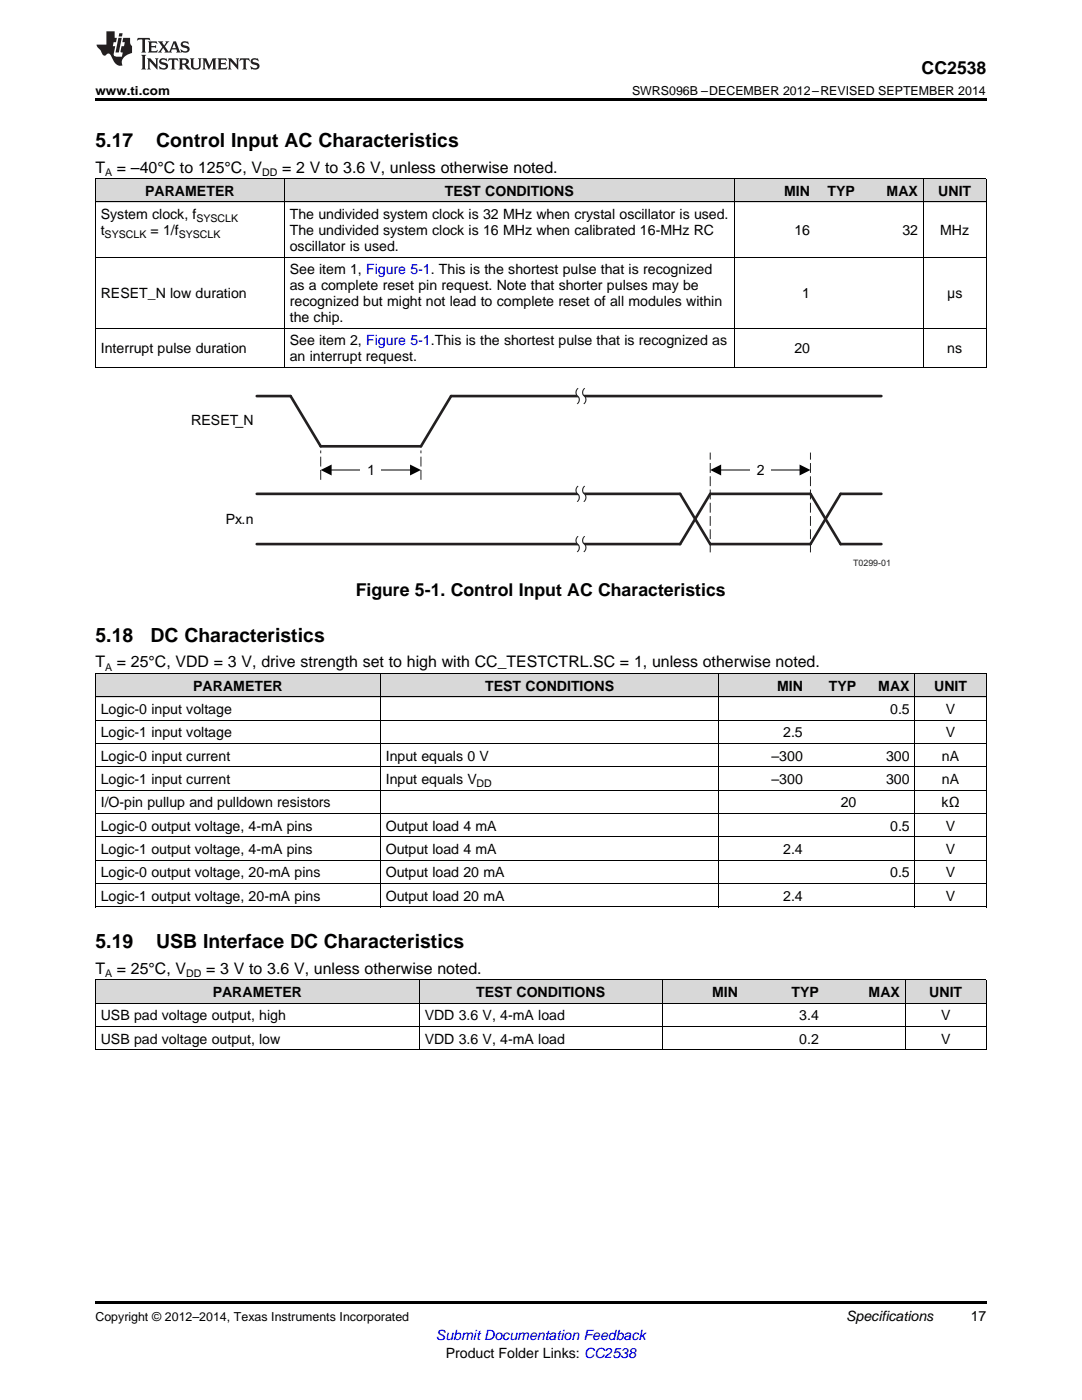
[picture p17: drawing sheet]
<svg xmlns="http://www.w3.org/2000/svg" width="216mm" height="279mm" viewBox="0 0 216 279" stroke-linecap="round" stroke-linejoin="round" font-family="sans-serif">
<defs><g id="words">
<g font-size="3.9">
<text x="19" y="29.3">5.17</text>
<text x="31.2" y="29.3">Control Input AC Characteristics</text>
<text x="19" y="128.1">5.18</text>
<text x="30" y="128.1">DC Characteristics</text>
<text x="19" y="189.2">5.19</text>
<text x="31.2" y="189.2">USB Interface DC Characteristics</text>
</g>
<g font-size="3.5">
<text x="183.9" y="14.8">CC2538</text>
<text x="71" y="118.9">Figure 5-1. Control Input AC Characteristics</text>
</g>
<g font-size="3.2">
<text x="19" y="34.4">T</text>
<text x="23.3" y="34.4">= –40°C to 125°C, V</text>
<text x="56.3" y="34.4">= 2 V to 3.6 V, unless otherwise noted.</text>
<text x="19" y="133.2">T</text>
<text x="23.3" y="133.2">= 25°C, VDD = 3 V, drive strength set to high with CC_TESTCTRL.SC = 1, unless otherwise noted.</text>
<text x="19" y="194.3">T</text>
<text x="23.3" y="194.3">= 25°C, V</text>
<text x="41.1" y="194.3">= 3 V to 3.6 V, unless otherwise noted.</text>
</g>
<g font-size="2.8">
<text x="29" y="39.1">PARAMETER</text>
<text x="88.8" y="39.1">TEST CONDITIONS</text>
<text x="156.5" y="39.1">MIN</text>
<text x="165.1" y="39.1">TYP</text>
<text x="176.9" y="39.1">MAX</text>
<text x="187.2" y="39.1">UNIT</text>
<text x="20.1" y="43.7">System clock, f</text>
<text x="20.1" y="46.9">t</text>
<text x="30.1" y="46.9">= 1/f</text>
<text x="57.8" y="43.7">The undivided system clock is 32 MHz when crystal oscillator is used.</text>
<text x="57.8" y="46.9">The undivided system clock is 16 MHz when calibrated 16-MHz RC</text>
<text x="158.5" y="46.9">16</text>
<text x="180.1" y="46.9">32</text>
<text x="187.6" y="46.9">MHz</text>
<text x="57.8" y="50.1">oscillator is used.</text>
<text x="20.1" y="59.5">RESET_N low duration</text>
<text x="57.8" y="54.8">See item 1, Figure 5-1. This is the shortest pulse that is recognized</text>
<text x="57.8" y="57.9">as a complete reset pin request. Note that shorter pulses may be</text>
<text x="160.1" y="59.5">1</text>
<text x="189" y="59.5">μs</text>
<text x="57.8" y="61.1">recognized but might not lead to complete reset of all modules within</text>
<text x="57.8" y="64.3">the chip.</text>
<text x="20.1" y="70.5">Interrupt pulse duration</text>
<text x="57.8" y="68.9">See item 2, Figure 5-1.This is the shortest pulse that is recognized as</text>
<text x="158.5" y="70.5">20</text>
<text x="189" y="70.5">ns</text>
<text x="57.8" y="72.1">an interrupt request.</text>
<text x="38.6" y="137.9">PARAMETER</text>
<text x="96.8" y="137.9">TEST CONDITIONS</text>
<text x="155" y="137.9">MIN</text>
<text x="165.4" y="137.9">TYP</text>
<text x="175.3" y="137.9">MAX</text>
<text x="186.4" y="137.9">UNIT</text>
<text x="20.1" y="142.5">Logic-0 input voltage</text>
<text x="177.6" y="142.5">0.5</text>
<text x="188.7" y="142.5">V</text>
<text x="20.1" y="147.2">Logic-1 input voltage</text>
<text x="156.3" y="147.2">2.5</text>
<text x="188.7" y="147.2">V</text>
<text x="20.1" y="151.8">Logic-0 input current</text>
<text x="77" y="151.8">Input equals 0 V</text>
<text x="154" y="151.8">–300</text>
<text x="176.8" y="151.8">300</text>
<text x="188" y="151.8">nA</text>
<text x="20.1" y="156.5">Logic-1 input current</text>
<text x="20.1" y="161.1">I/O-pin pullup and pulldown resistors</text>
<text x="77" y="156.5">Input equals V</text>
<text x="154" y="156.5">–300</text>
<text x="167.7" y="161.1">20</text>
<text x="176.8" y="156.5">300</text>
<text x="187.9" y="161.1">kΩ</text>
<text x="188" y="156.5">nA</text>
<text x="20.1" y="165.8">Logic-0 output voltage, 4-mA pins</text>
<text x="77" y="165.8">Output load 4 mA</text>
<text x="177.6" y="165.8">0.5</text>
<text x="188.7" y="165.8">V</text>
<text x="20.1" y="170.5">Logic-1 output voltage, 4-mA pins</text>
<text x="77" y="170.5">Output load 4 mA</text>
<text x="156.3" y="170.5">2.4</text>
<text x="188.7" y="170.5">V</text>
<text x="20.1" y="175.1">Logic-0 output voltage, 20-mA pins</text>
<text x="20.1" y="179.8">Logic-1 output voltage, 20-mA pins</text>
<text x="77" y="175.1">Output load 20 mA</text>
<text x="77" y="179.8">Output load 20 mA</text>
<text x="156.3" y="179.8">2.4</text>
<text x="177.6" y="175.1">0.5</text>
<text x="188.7" y="175.1">V</text>
<text x="188.7" y="179.8">V</text>
<text x="20.1" y="203.6">USB pad voltage output, high</text>
<text x="42.4" y="199">PARAMETER</text>
<text x="84.7" y="203.6">VDD 3.6 V, 4-mA load</text>
<text x="95" y="199">TEST CONDITIONS</text>
<text x="142.1" y="199">MIN</text>
<text x="157.9" y="199">TYP</text>
<text x="159.5" y="203.6">3.4</text>
<text x="173.3" y="199">MAX</text>
<text x="185.4" y="199">UNIT</text>
<text x="187.8" y="203.6">V</text>
<text x="20.1" y="208.3">USB pad voltage output, low</text>
<text x="84.7" y="208.3">VDD 3.6 V, 4-mA load</text>
<text x="159.5" y="208.3">0.2</text>
<text x="187.8" y="208.3">V</text>
<text x="168.8" y="263.6">Specifications</text>
<text x="193.7" y="263.6">17</text>
<text x="88.9" y="270.9">Product Folder Links: CC2538</text>
</g>
<g font-size="2.8" fill="#010202">
<text x="38.1" y="84.8">RESET_N</text>
<text x="73.3" y="94.8">1</text>
<text x="151" y="94.8">2</text>
<text x="45.1" y="104.6">Px.n</text>
</g>
<text font-size="2.8" fill="#00f" x="87" y="267.4">Submit Documentation Feedback</text>
<g font-size="2.5">
<text x="19" y="19">www.ti.com</text>
<text x="126.1" y="19">SWRS096B –DECEMBER 2012–REVISED SEPTEMBER 2014</text>
<text x="19" y="263.6">Copyright © 2012–2014, Texas Instruments Incorporated</text>
</g>
<g font-size="2.1">
<text x="21" y="35.1">A</text>
<text x="52.3" y="35.1">DD</text>
<text x="20.9" y="47.5">SYSCLK</text>
<text x="35.7" y="47.5">SYSCLK</text>
<text x="39.2" y="44.3">SYSCLK</text>
<text x="21" y="133.8">A</text>
<text x="95.1" y="157.1">DD</text>
<text x="21" y="194.9">A</text>
<text x="37.1" y="194.9">DD</text>
</g>
<text font-size="1.8" fill="#231f20" x="170.2" y="113">T0299-01</text>
</g></defs>
<g fill="#d8d8d8">
<path d="M19 195.6h16.2v4.6h-16.2z"/>
<path d="M35.2 195.6h48.5v4.6h-48.5z"/>
<path d="M83.7 195.6h48.5v4.6h-48.5z"/>
<path d="M132.2 195.6h16.1v4.6h-16.1z"/>
<path d="M148.3 195.6h16.2v4.6h-16.2z"/>
<path d="M164.5 195.6h16.2v4.6h-16.2z"/>
<path d="M180.7 195.6h16.1v4.6h-16.1z"/>
<path d="M19 134.5h56.9v4.6h-56.9z"/>
<path d="M75.9 134.5h67.6v4.6h-67.6z"/>
<path d="M143.5 134.5h17.8v4.6h-17.8z"/>
<path d="M161.3 134.5h10.6v4.6h-10.6z"/>
<path d="M171.9 134.5h10.7v4.6h-10.7z"/>
<path d="M182.6 134.5h14.2v4.6h-14.2z"/>
<path d="M19 35.7h37.8v4.7h-37.8z"/>
<path d="M56.8 35.7h89.7v4.7h-89.7z"/>
<path d="M146.5 35.7h16.2v4.7h-16.2z"/>
<path d="M162.7 35.7h9v4.7h-9z"/>
<path d="M171.7 35.7h12.6v4.7h-12.6z"/>
<path d="M184.3 35.7h12.5v4.7h-12.5z"/>
</g>
<path d="M19 259.7h177.8v.5h-177.8z" fill="#000"/>
<g fill="none" stroke="#000" stroke-width=".2">
<path d="M19 139.1h177.8M19 134.4h177.8M19.1 134.5v46.5M75.9 134.5v46.5M143.5 134.5v46.5M182.5 134.5v46.5M196.8 134.5v46.5M19 157.7h177.8M19 153.1h177.8M19 148.4h177.8M19 143.7h177.8M19 176.3h177.8"/>
<path d="M19 171.7h177.8M19 167h177.8M19 162.4h177.8M19 195.5h177.8M19 181h177.8M19.1 195.6v13.9M83.6 195.6v13.9M132.1 195.6v13.9M180.6 195.6v13.9M196.8 195.6v13.9M19 209.5h177.8M19 204.8h177.8"/>
<path d="M19 200.2h177.8"/>
</g>
<path d="M64 95.7v-5.7M84 95.7v-5.7" fill="none" stroke="#231f20" stroke-width=".2" stroke-dasharray="1.8 .9"/>
<path d="M66.1 93.8h15.8" fill="none" stroke="#010202" stroke-width=".2"/>
<g fill="#010202">
<path d="M64 93.8l2.2-1.1v2.2z"/>
<path d="M81.8 92.7l2.2 1.1-2.2 1.1z"/>
</g>
<path d="M84.5 108.1h4.9v3.8h-4.9z" fill-rule="evenodd" fill="#fff"/>
<path d="M51.2 79h6.8l6 10.1h20l6-10.1h85.9M51.2 98.6h84.5l6 10h20l6-10h8.2M51.2 108.6h84.5l6-10h20l6 10h8.2" fill="none" stroke="#231f20" stroke-width=".53"/>
<path d="M161.7 110.1v-19.7" fill="none" stroke="#231f20" stroke-width=".2" stroke-dasharray="1.8 .9"/>
<path d="M115.4 77.5h1.3a1.09 1.09 0 0 0 .1 1.8 1.04 1.04 0 0 1-.3 1.3h-1.3a1.09 1.09 0 0 0-.1-1.8 1.04 1.04 0 0 1 .3-1.3z" fill-rule="evenodd" fill="#fff"/>
<path d="M115.4 77.5a1.09 1.09 0 0 0 .1 1.8 1.04 1.04 0 0 1-.3 1.3M116.7 77.5a1.09 1.09 0 0 0 .1 1.8 1.04 1.04 0 0 1-.3 1.3" fill="none" stroke="#231f20" stroke-width=".2"/>
<path d="M71.9 92.8h4.1v2h-4.1z" fill-rule="evenodd" fill="#fff"/>
<path d="M141.7 110.1v-19.7" fill="none" stroke="#231f20" stroke-width=".2" stroke-dasharray="1.8 .9"/>
<path d="M143.8 93.8h15.9" fill="none" stroke="#010202" stroke-width=".2"/>
<g fill="#010202">
<path d="M141.7 93.8l2.2-1.1v2.2z"/>
<path d="M159.5 92.7l2.2 1.1-2.2 1.1z"/>
</g>
<g fill="#fff">
<path d="M149.7 92.8h4.1v2h-4.1z" fill-rule="evenodd"/>
<path d="M115.4 97h1.3a1.09 1.09 0 0 0 .1 1.8 1.04 1.04 0 0 1-.3 1.3h-1.3a1.09 1.09 0 0 0-.1-1.8 1.04 1.04 0 0 1 .3-1.3z" fill-rule="evenodd"/>
</g>
<path d="M115.4 97a1.09 1.09 0 0 0 .1 1.8 1.04 1.04 0 0 1-.3 1.3M116.7 97a1.09 1.09 0 0 0 .1 1.8 1.04 1.04 0 0 1-.3 1.3" fill="none" stroke="#231f20" stroke-width=".2"/>
<path d="M115.4 107h1.3a1.09 1.09 0 0 0 .1 1.8 1.04 1.04 0 0 1-.3 1.4h-1.3a1.09 1.09 0 0 0-.1-1.8 1.04 1.04 0 0 1 .3-1.4z" fill-rule="evenodd" fill="#fff"/>
<path d="M115.4 107a1.09 1.09 0 0 0 .1 1.8 1.04 1.04 0 0 1-.3 1.4M116.7 107a1.09 1.09 0 0 0 .1 1.8 1.04 1.04 0 0 1-.3 1.4" fill="none" stroke="#231f20" stroke-width=".2"/>
<path d="M19 35.6h177.8M19.1 35.7v37.7M56.7 35.7v37.7M146.5 35.7v37.7M184.2 35.7v37.7M196.8 35.7v37.7M19 51.3h177.8M19 40.3h177.8M19 73.3h177.8M19 65.5h177.8" fill="none" stroke="#000" stroke-width=".2"/>
<path d="M19 19.5h177.8v.5h-177.8z" fill="#000"/>
<g fill="#231f20">
<path d="M27.5 7.6l-.1 .5 .4-.2h.6v.1v2.1l-.2 .4h1l-.3-.4v-2.1l.1-.1h.5l.5 .2-.2-.5zM29.5 8.3l.2 .3v1.5l-.2 .4h1.8l.2-.6a1.04 1.04 0 0 1-1.3 .2v-.7h.6l.3 .2v-.6l-.3 .2h-.6v-.6l.8-.1 .4 .3-.2-.5zM31.5 8.3l.9 1.1-.9 1.1h.8l-.2-.2 .5-.7 .4 .7-.2 .2h1.5l-.1-.2 .1-.4h.9l.1 .4-.2 .2h1l-.3-.3-.7-1.9h-.5l-.9 2-.8-1 .9-1h-.8l.1 .3-.3 .5-.4-.6 .2-.2zM34.7 8.6l.4 1h-.7zM36.3 8.4a.63 .63 0 0 0-.2 .7 .63 .63 0 0 0 .6 .4l.6 .2 .1 .2a.75 .75 0 0 1-.7 .4 .75 .75 0 0 1-.6-.5l.1 .7 .1-.1a1.11 1.11 0 0 0 1.5-.6 1.13 1.13 0 0 0-1.2-.8l-.1-.4a1.04 1.04 0 0 1 1.2 .2l-.2-.5-.1 .1-.5-.2zM28.2 10.9l.2 .4v2.2l-.2 .4h1l-.3-.4v-2.2l.3-.4zM29.3 11.6l.3 .4v1.5l-.3 .4h.8l-.2-.4v-1.3l1.5 1.7v-1.9l.2-.4h-.7l.2 .4v.9l-1.1-1.3zM32 11.8a.62 .62 0 0 0-.2 .7 .62 .62 0 0 0 .6 .4l.6 .1 .1 .3a.76 .76 0 0 1-.7 .3 .76 .76 0 0 1-.6-.4l.1 .7 .1-.1a1.11 1.11 0 0 0 1.5-.6 1.13 1.13 0 0 0-1.2-.8l-.1-.4a1.04 1.04 0 0 1 1.2 .2l-.2-.6-.1 .1-.5-.1zM33.7 11.6l-.2 .6a.61 .61 0 0 1 .8-.3v1.6l-.2 .4h.9l-.2-.4v-1.6a.63 .63 0 0 1 .8 .3l-.2-.6zM35.6 11.6l.3 .4v1.5l-.3 .4h1l-.2-.2v-.8l.5 .2a.76 .76 0 0 0 1.2 .7l-1-1a.58 .58 0 0 0 .6-.5 .58 .58 0 0 0-.5-.6zM36.4 11.9h.1a.45 .45 0 0 1 .5 .1 .45 .45 0 0 1 .1 .5l-.7 .2zM37.9 11.6l.2 .2a2.17 2.17 0 0 0 .3 1.9 .99 .99 0 0 0 1.6-.6v-1.1l.2-.4h-.7l.2 .2a1.92 1.92 0 0 1-.2 1.8 .6 .6 0 0 1-.9-.5v-1.1l.2-.4zM40.4 11.6l.2 .4v1.5l-.2 .4h.7l-.2-.4v-1.4l.8 1.8 .8-1.8v1.4l-.2 .4h.9l-.2-.4v-1.5l.2-.4h-.8l-.6 1.5-.6-1.5zM43.4 11.6l.2 .4v1.5l-.2 .4h1.8l.2-.6a1.04 1.04 0 0 1-1.3 .1v-.6h.5l.4 .2v-.6l-.4 .2h-.5v-.7h.8l.3 .3-.1-.6zM45.5 11.6l.2 .4v1.5l-.2 .4h.7l-.2-.4v-1.3l1.5 1.7v-1.9l.2-.4h-.7l.2 .4v.9l-1.1-1.3zM47.9 11.6l-.1 .6a.61 .61 0 0 1 .8-.3v1.6l-.3 .4h1l-.3-.4 .1-1.6a.63 .63 0 0 1 .7 .3l-.1-.6zM50.2 11.8a.62 .62 0 0 0-.2 .7 .62 .62 0 0 0 .6 .4l.6 .1 .2 .3a.76 .76 0 0 1-.8 .3 .76 .76 0 0 1-.6-.4l.1 .7 .2-.1a1.11 1.11 0 0 0 1.5-.6 1.13 1.13 0 0 0-1.3-.8l-.1-.4a1.04 1.04 0 0 1 1.2 .2l-.1-.6-.2 .1-.5-.1z"/>
<path d="M21.2 6.3v2.6h-1.9l.1 .4 .7 .9a.91 .91 0 0 0 1 .8 .56 .56 0 0 1 .5-.3 .56 .56 0 0 1 .5 .3l.4 .8a1.53 1.53 0 0 0 1.9 1.2 1.54 1.54 0 0 1 1-2.1l.9-.3v-1.4a1.52 1.52 0 0 1-.3-1.6h-1.4l-.2 .8h.5l-.2 .8h-.4l-.2 1v.2l.4 .1-.2 .8a1.93 1.93 0 0 1-1.6-.3l.3-1.8h-.5l.2-.8h.4l.2-.8h-.4v-1.3zM23.6 7.6l-.6 2.9h.7l.6-2.9zM23.8 6.6l-.1 .7h.6l.2-.7z"/>
</g>
<use href="#words"/>
</svg>
